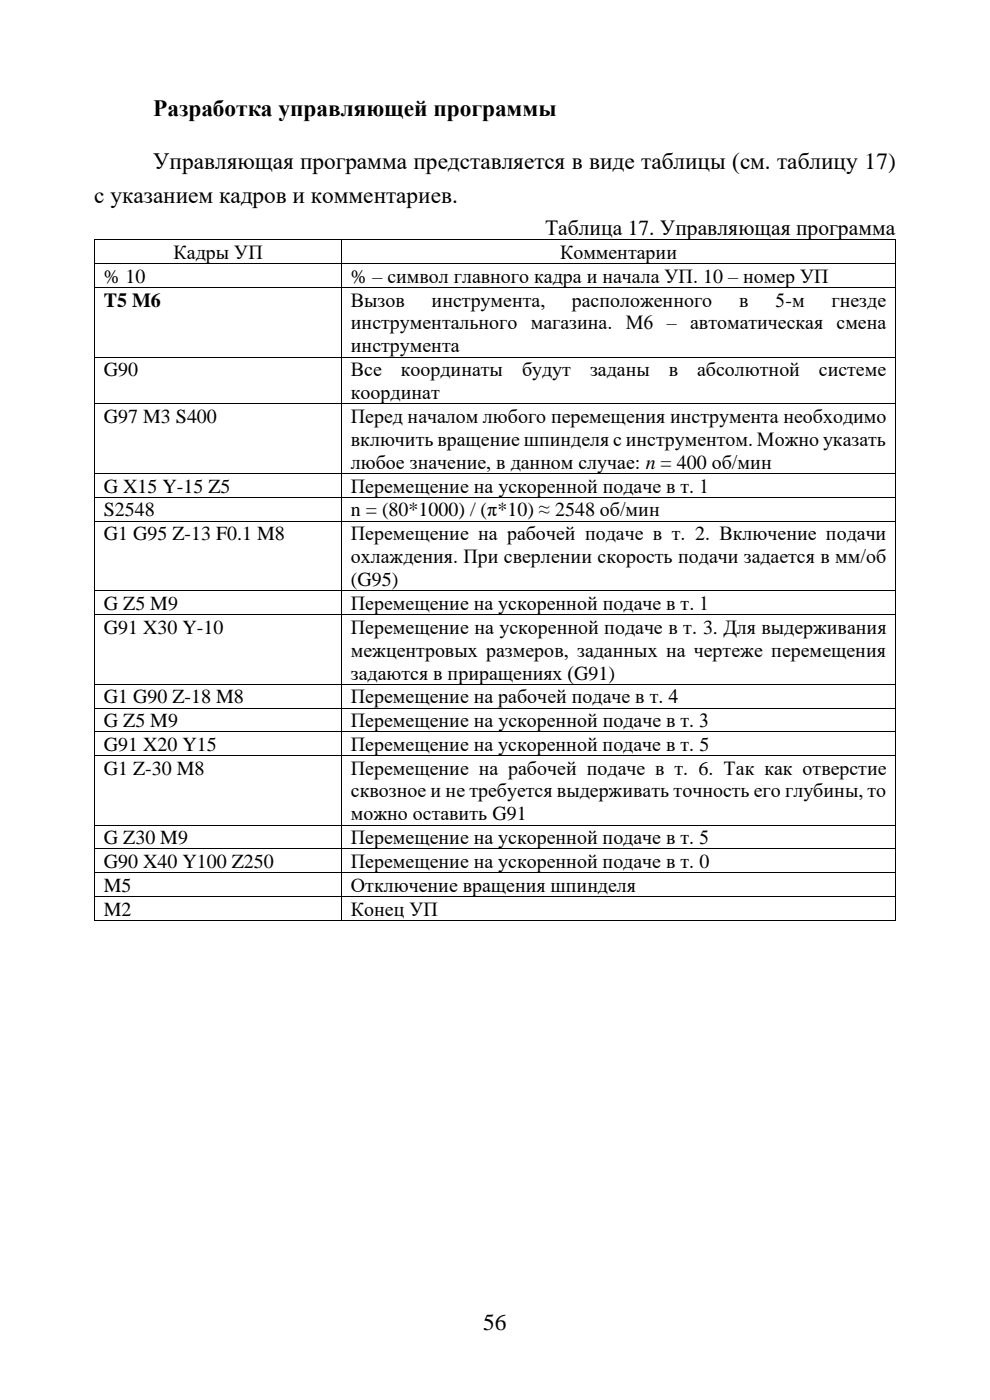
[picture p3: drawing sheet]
<svg xmlns="http://www.w3.org/2000/svg" width="210mm" height="297mm" viewBox="0 0 210 297" stroke-linecap="round" stroke-linejoin="round" font-family="sans-serif">
<defs><g id="words">
<g font-size="5">
<text x="32.5" y="24.6">Разработка управляющей программы</text>
<text x="32.5" y="35.9">Управляющая программа представляется в виде таблицы (см. таблицу 17)</text>
<text x="20" y="43.1">с указанием кадров и комментариев.</text>
<text x="102.5" y="282.1">56</text>
</g>
<text font-size="4.6" x="115.6" y="49.8">Таблица 17. Управляющая программа</text>
<g font-size="4.2">
<text x="22" y="60">% 10</text>
<text x="36.8" y="54.9">Кадры УП</text>
<text x="74.4" y="60">% – символ главного кадра и начала УП. 10 – номер УП</text>
<text x="118.8" y="54.9">Комментарии</text>
<text x="22" y="65">T5 M6</text>
<text x="74.4" y="65">Вызов</text>
<text x="91.6" y="65">инструмента,</text>
<text x="121.3" y="65">расположенного</text>
<text x="156.8" y="65">в</text>
<text x="164.5" y="65">5-м</text>
<text x="176.4" y="65">гнезде</text>
<text x="74.4" y="69.9">инструментального магазина. М6 – автоматическая смена</text>
<text x="74.4" y="74.8">инструмента</text>
<text x="22" y="79.8">G90</text>
<text x="74.4" y="79.8">Все</text>
<text x="85" y="79.8">координаты</text>
<text x="110.7" y="79.8">будут</text>
<text x="125.2" y="79.8">заданы</text>
<text x="141.9" y="79.8">в</text>
<text x="147.9" y="79.8">абсолютной</text>
<text x="173.7" y="79.8">системе</text>
<text x="22" y="89.7">G97 M3 S400</text>
<text x="74.4" y="84.7">координат</text>
<text x="74.4" y="89.7">Перед началом любого перемещения инструмента необходимо</text>
<text x="74.4" y="94.6">включить вращение шпинделя с инструментом. Можно указать</text>
<text x="74.4" y="99.5">любое значение, в данном случае: n = 400 об/мин</text>
<text x="22" y="104.5">G X15 Y-15 Z5</text>
<text x="74.4" y="104.5">Перемещение на ускоренной подаче в т. 1</text>
<text x="22" y="109.5">S2548</text>
<text x="74.4" y="109.5">n = (80*1000) / (π*10) ≈ 2548 об/мин</text>
<text x="22" y="114.6">G1 G95 Z-13 F0.1 M8</text>
<text x="74.4" y="114.6">Перемещение на рабочей подаче в т. 2. Включение подачи</text>
<text x="74.4" y="119.4">охлаждения. При сверлении скорость подачи задается в мм/об</text>
<text x="74.4" y="124.3">(G95)</text>
<text x="22" y="129.3">G Z5 M9</text>
<text x="74.4" y="129.3">Перемещение на ускоренной подаче в т. 1</text>
<text x="22" y="134.4">G91 X30 Y-10</text>
<text x="74.4" y="134.4">Перемещение на ускоренной подаче в т. 3. Для выдерживания</text>
<text x="74.4" y="139.3">межцентровых размеров, заданных на чертеже перемещения</text>
<text x="22" y="149.2">G1 G90 Z-18 M8</text>
<text x="74.4" y="144.2">задаются в приращениях (G91)</text>
<text x="74.4" y="149.2">Перемещение на рабочей подаче в т. 4</text>
<text x="22" y="154.2">G Z5 M9</text>
<text x="74.4" y="154.2">Перемещение на ускоренной подаче в т. 3</text>
<text x="22" y="159.3">G91 X20 Y15</text>
<text x="74.4" y="159.3">Перемещение на ускоренной подаче в т. 5</text>
<text x="22" y="164.3">G1 Z-30 M8</text>
<text x="74.4" y="164.3">Перемещение на рабочей подаче в т. 6. Так как отверстие</text>
<text x="74.4" y="169.2">сквозное и не требуется выдерживать точность его глубины, то</text>
<text x="22" y="179.1">G Z30 M9</text>
<text x="74.4" y="174.1">можно оставить G91</text>
<text x="74.4" y="179.1">Перемещение на ускоренной подаче в т. 5</text>
<text x="22" y="184.2">G90 X40 Y100 Z250</text>
<text x="74.4" y="184.2">Перемещение на ускоренной подаче в т. 0</text>
<text x="22" y="189.2">M5</text>
<text x="74.4" y="189.2">Отключение вращения шпинделя</text>
<text x="22" y="194.3">M2</text>
<text x="74.4" y="194.3">Конец УП</text>
</g>
</g></defs>
<g fill="#000">
<path d="M20 50.8h.2v.2h-.2z" fill-rule="evenodd"/>
<path d="M20 50.8h.2v.2h-.2z" fill-rule="evenodd"/>
<path d="M20 55.8h.2v.2h-.2z" fill-rule="evenodd"/>
<path d="M72.4 50.8h.2v.2h-.2z" fill-rule="evenodd"/>
<path d="M72.4 55.8h.2v.2h-.2z" fill-rule="evenodd"/>
<path d="M189.9 50.8h.1v.2h-.1z" fill-rule="evenodd"/>
<path d="M189.9 50.8h.1v.2h-.1z" fill-rule="evenodd"/>
<path d="M189.9 55.8h.1v.2h-.1z" fill-rule="evenodd"/>
<path d="M20 60.9h.2v.2h-.2z" fill-rule="evenodd"/>
<path d="M20 75.7h.2v.2h-.2z" fill-rule="evenodd"/>
<path d="M72.4 60.9h.2v.2h-.2z" fill-rule="evenodd"/>
<path d="M72.4 75.7h.2v.2h-.2z" fill-rule="evenodd"/>
<path d="M189.9 60.9h.1v.2h-.1z" fill-rule="evenodd"/>
<path d="M189.9 75.7h.1v.2h-.1z" fill-rule="evenodd"/>
<path d="M20 85.6h.2v.2h-.2z" fill-rule="evenodd"/>
<path d="M72.4 85.6h.2v.2h-.2z" fill-rule="evenodd"/>
<path d="M189.9 85.6h.1v.2h-.1z" fill-rule="evenodd"/>
<path d="M20 100.4h.2v.2h-.2z" fill-rule="evenodd"/>
<path d="M20 105.4h.2v.2h-.2z" fill-rule="evenodd"/>
<path d="M20 110.5h.2v.1h-.2z" fill-rule="evenodd"/>
<path d="M72.4 100.4h.2v.2h-.2z" fill-rule="evenodd"/>
<path d="M72.4 105.4h.2v.2h-.2z" fill-rule="evenodd"/>
<path d="M72.4 110.5h.2v.1h-.2z" fill-rule="evenodd"/>
<path d="M189.9 100.4h.1v.2h-.1z" fill-rule="evenodd"/>
<path d="M189.9 105.4h.1v.2h-.1z" fill-rule="evenodd"/>
<path d="M189.9 110.5h.1v.1h-.1z" fill-rule="evenodd"/>
<path d="M20 125.2h.2v.2h-.2z" fill-rule="evenodd"/>
<path d="M20 130.3h.2v.1h-.2z" fill-rule="evenodd"/>
<path d="M72.4 125.2h.2v.2h-.2z" fill-rule="evenodd"/>
<path d="M72.4 130.3h.2v.1h-.2z" fill-rule="evenodd"/>
<path d="M189.9 125.2h.1v.2h-.1z" fill-rule="evenodd"/>
<path d="M189.9 130.3h.1v.1h-.1z" fill-rule="evenodd"/>
<path d="M20 145.1h.2v.2h-.2z" fill-rule="evenodd"/>
<path d="M20 150.1h.2v.2h-.2z" fill-rule="evenodd"/>
<path d="M20 155.2h.2v.1h-.2z" fill-rule="evenodd"/>
<path d="M72.4 145.1h.2v.2h-.2z" fill-rule="evenodd"/>
<path d="M72.4 150.1h.2v.2h-.2z" fill-rule="evenodd"/>
<path d="M72.4 155.2h.2v.1h-.2z" fill-rule="evenodd"/>
<path d="M189.9 145.1h.1v.2h-.1z" fill-rule="evenodd"/>
<path d="M189.9 150.1h.1v.2h-.1z" fill-rule="evenodd"/>
<path d="M189.9 155.2h.1v.1h-.1z" fill-rule="evenodd"/>
<path d="M20 160.2h.2v.2h-.2z" fill-rule="evenodd"/>
<path d="M20 175h.2v.2h-.2z" fill-rule="evenodd"/>
<path d="M72.4 160.2h.2v.2h-.2z" fill-rule="evenodd"/>
<path d="M72.4 175h.2v.2h-.2z" fill-rule="evenodd"/>
<path d="M189.9 160.2h.1v.2h-.1z" fill-rule="evenodd"/>
<path d="M189.9 175h.1v.2h-.1z" fill-rule="evenodd"/>
<path d="M20 180h.2v.2h-.2z" fill-rule="evenodd"/>
<path d="M20 185.1h.2v.2h-.2z" fill-rule="evenodd"/>
<path d="M20 190.1h.2v.2h-.2z" fill-rule="evenodd"/>
<path d="M20 195.2h.2v.2h-.2z" fill-rule="evenodd"/>
<path d="M20 195.2h.2v.2h-.2z" fill-rule="evenodd"/>
<path d="M72.4 180h.2v.2h-.2z" fill-rule="evenodd"/>
<path d="M72.4 185.1h.2v.2h-.2z" fill-rule="evenodd"/>
<path d="M72.4 190.1h.2v.2h-.2z" fill-rule="evenodd"/>
<path d="M72.4 195.2h.2v.2h-.2z" fill-rule="evenodd"/>
<path d="M189.9 180h.1v.2h-.1z" fill-rule="evenodd"/>
<path d="M189.9 185.1h.1v.2h-.1z" fill-rule="evenodd"/>
<path d="M189.9 190.1h.1v.2h-.1z" fill-rule="evenodd"/>
<path d="M189.9 195.2h.1v.2h-.1z" fill-rule="evenodd"/>
<path d="M189.9 195.2h.1v.2h-.1z" fill-rule="evenodd"/>
</g>
<g fill="none" stroke="#000" stroke-width=".21">
<path d="M20.1 51v4.8M20.1 56v4.9M20.2 50.9h52.2M20.2 55.9h52.2M72.5 51v4.8M72.5 56v4.9M72.6 50.9h117.3M72.6 55.9h117.3M189.9 51v4.8M189.9 56v4.9M20.1 61.1v14.6M20.1 75.9v9.7"/>
<path d="M20.2 61h52.2M20.2 75.8h52.2M72.5 61.1v14.6M72.5 75.9v9.7M72.6 61h117.3M72.6 75.8h117.3M189.9 61.1v14.6M189.9 75.9v9.7M20.1 85.8v14.6M20.2 85.7h52.2M72.5 85.8v14.6M72.6 85.7h117.3"/>
<path d="M189.9 85.8v14.6M20.1 100.6v4.8M20.1 105.6v4.9M20.1 110.6v14.6M20.2 100.5h52.2M20.2 105.5h52.2M20.2 110.5h52.2M72.5 100.6v4.8M72.5 105.6v4.9M72.5 110.6v14.6M72.6 100.5h117.3M72.6 105.5h117.3"/>
<path d="M72.6 110.5h117.3M189.9 100.6v4.8M189.9 105.6v4.9M189.9 110.6v14.6M20.1 125.4v4.9M20.1 130.4v14.7M20.2 125.3h52.2M20.2 130.4h52.2M72.5 125.4v4.9M72.5 130.4v14.7M72.6 125.3h117.3M72.6 130.4h117.3"/>
<path d="M189.9 125.4v4.9M189.9 130.4v14.7M20.1 145.3v4.8M20.1 150.3v4.9M20.1 155.3v4.9M20.2 145.2h52.2M20.2 150.2h52.2M20.2 155.3h52.2M72.5 145.3v4.8M72.5 150.3v4.9M72.5 155.3v4.9M72.6 145.2h117.3"/>
<path d="M72.6 150.2h117.3M72.6 155.3h117.3M189.9 145.3v4.8M189.9 150.3v4.9M189.9 155.3v4.9M20.1 160.4v14.6M20.1 175.2v4.8M20.2 160.3h52.2M20.2 175.1h52.2M72.5 160.4v14.6M72.5 175.2v4.8M72.6 160.3h117.3"/>
<path d="M72.6 175.1h117.3M189.9 160.4v14.6M189.9 175.2v4.8M20.1 180.2v4.9M20.1 185.3v4.8M20.1 190.3v4.9M20.2 180.1h52.2M20.2 185.2h52.2M20.2 190.2h52.2M20.2 195.3h52.2M72.5 180.2v4.9M72.5 185.3v4.8"/>
<path d="M72.5 190.3v4.9M72.6 180.1h117.3M72.6 185.2h117.3M72.6 190.2h117.3M72.6 195.3h117.3M189.9 180.2v4.9M189.9 185.3v4.8M189.9 190.3v4.9"/>
</g>
<use href="#words"/>
</svg>
